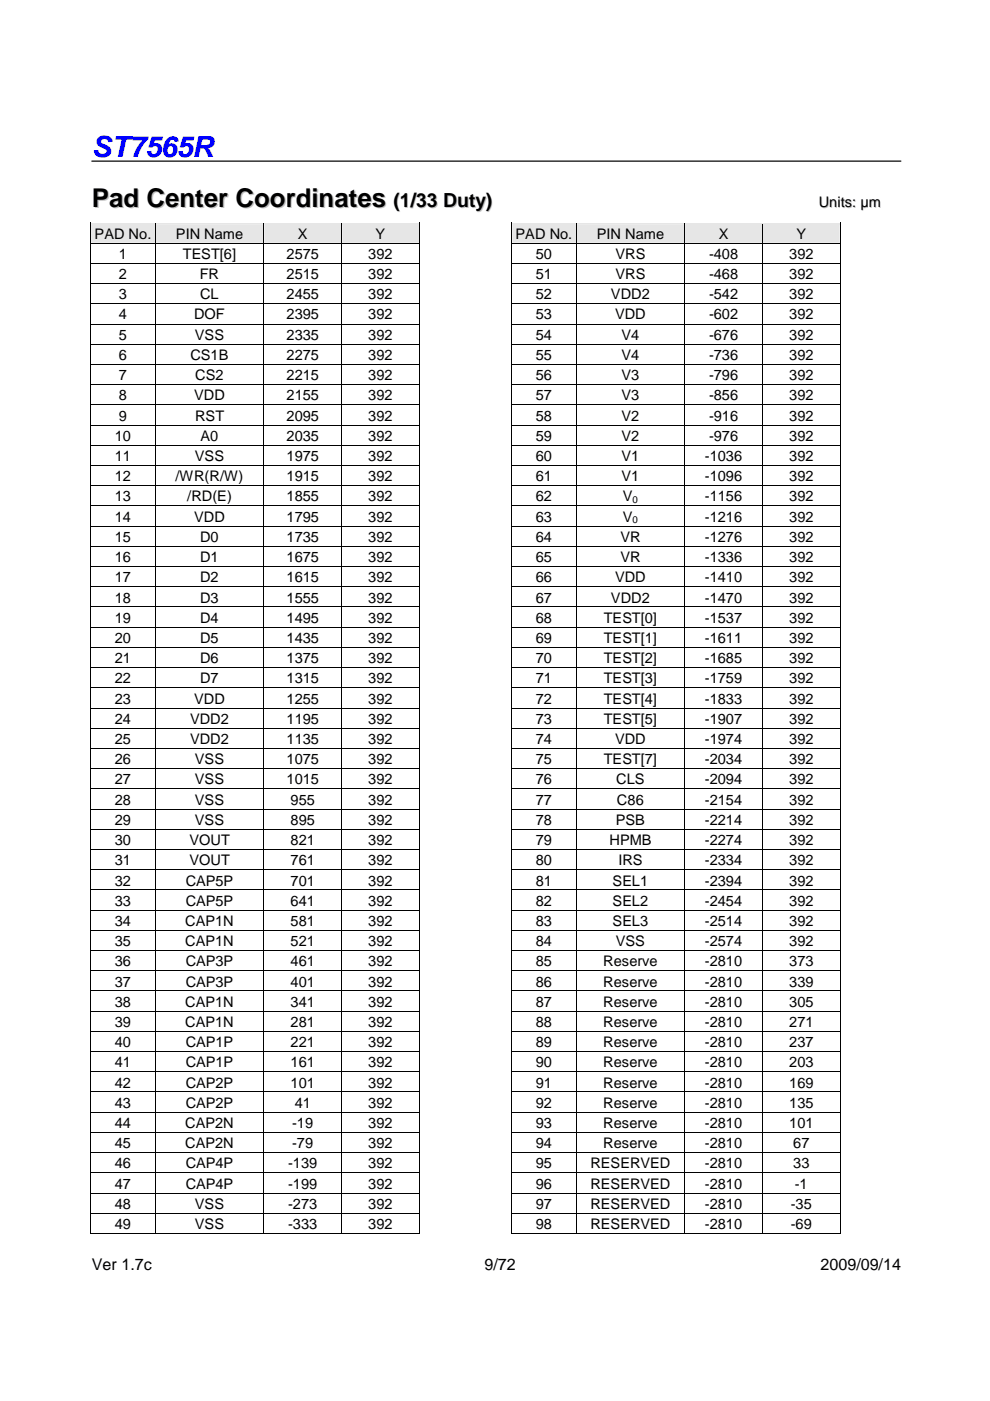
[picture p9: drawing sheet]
<svg xmlns="http://www.w3.org/2000/svg" width="210mm" height="297mm" viewBox="0 0 210 297" stroke-linecap="round" stroke-linejoin="round" font-family="sans-serif">
<defs><g id="words">
<text font-size="6.2" fill="#00f" x="19.5" y="33.2">ST7565R</text>
<text font-size="5.5" fill="#c0c0c0" x="19.7" y="44.2">Pad Center Coordinates</text>
<text font-size="4.1" fill="#c0c0c0" x="83.6" y="44.1">(1/33 Duty)</text>
<g font-size="3.4">
<text x="19.5" y="269.2">Ver 1.7c</text>
<text x="102.7" y="269.2">9/72</text>
<text x="173.9" y="269.2">2009/09/14</text>
</g>
<text font-size="3.1" fill="#c0c0c0" x="173.7" y="44">Units: µm</text>
<g font-size="3.1">
<text x="20.1" y="50.6">PAD No.</text>
<text x="37.3" y="50.6">PIN Name</text>
<text x="63.2" y="50.6">X</text>
<text x="79.6" y="50.6">Y</text>
<text x="109.3" y="50.6">PAD No.</text>
<text x="126.5" y="50.6">PIN Name</text>
<text x="152.4" y="50.6">X</text>
<text x="168.9" y="50.6">Y</text>
<text x="25.2" y="54.9">1</text>
<text x="25.2" y="59.2">2</text>
<text x="38.8" y="54.9">TEST[6]</text>
<text x="42.4" y="59.2">FR</text>
<text x="60.7" y="54.9">2575</text>
<text x="60.7" y="59.2">2515</text>
<text x="78.1" y="54.9">392</text>
<text x="78.1" y="59.2">392</text>
<text x="113.6" y="54.9">50</text>
<text x="113.6" y="59.2">51</text>
<text x="130.5" y="54.9">VRS</text>
<text x="130.5" y="59.2">VRS</text>
<text x="150.3" y="54.9">-408</text>
<text x="150.3" y="59.2">-468</text>
<text x="167.3" y="54.9">392</text>
<text x="167.3" y="59.2">392</text>
<text x="25.2" y="63.5">3</text>
<text x="42.5" y="63.5">CL</text>
<text x="60.7" y="63.5">2455</text>
<text x="78.1" y="63.5">392</text>
<text x="113.6" y="63.5">52</text>
<text x="129.5" y="63.5">VDD2</text>
<text x="150.3" y="63.5">-542</text>
<text x="167.3" y="63.5">392</text>
<text x="25.2" y="67.7">4</text>
<text x="41.1" y="67.7">DOF</text>
<text x="60.7" y="67.7">2395</text>
<text x="78.1" y="67.7">392</text>
<text x="113.6" y="67.7">53</text>
<text x="130.4" y="67.7">VDD</text>
<text x="150.3" y="67.7">-602</text>
<text x="167.3" y="67.7">392</text>
<text x="25.2" y="72.1">5</text>
<text x="25.2" y="76.3">6</text>
<text x="40.4" y="76.3">CS1B</text>
<text x="41.3" y="72.1">VSS</text>
<text x="60.7" y="72.1">2335</text>
<text x="60.7" y="76.3">2275</text>
<text x="78.1" y="72.1">392</text>
<text x="78.1" y="76.3">392</text>
<text x="113.6" y="72.1">54</text>
<text x="113.6" y="76.3">55</text>
<text x="131.8" y="72.1">V4</text>
<text x="131.8" y="76.3">V4</text>
<text x="150.3" y="72.1">-676</text>
<text x="150.3" y="76.3">-736</text>
<text x="167.3" y="72.1">392</text>
<text x="167.3" y="76.3">392</text>
<text x="25.2" y="80.6">7</text>
<text x="41.4" y="80.6">CS2</text>
<text x="60.7" y="80.6">2215</text>
<text x="78.1" y="80.6">392</text>
<text x="113.6" y="80.6">56</text>
<text x="131.8" y="80.6">V3</text>
<text x="150.3" y="80.6">-796</text>
<text x="167.3" y="80.6">392</text>
<text x="25.2" y="84.9">8</text>
<text x="25.2" y="89.2">9</text>
<text x="41.1" y="84.9">VDD</text>
<text x="41.4" y="89.2">RST</text>
<text x="60.7" y="84.9">2155</text>
<text x="60.7" y="89.2">2095</text>
<text x="78.1" y="84.9">392</text>
<text x="78.1" y="89.2">392</text>
<text x="113.6" y="84.9">57</text>
<text x="113.6" y="89.2">58</text>
<text x="131.8" y="84.9">V3</text>
<text x="131.8" y="89.2">V2</text>
<text x="150.3" y="84.9">-856</text>
<text x="150.3" y="89.2">-916</text>
<text x="167.3" y="84.9">392</text>
<text x="167.3" y="89.2">392</text>
<text x="24.3" y="93.5">10</text>
<text x="42.5" y="93.5">A0</text>
<text x="60.7" y="93.5">2035</text>
<text x="78.1" y="93.5">392</text>
<text x="113.6" y="93.5">59</text>
<text x="131.8" y="93.5">V2</text>
<text x="150.3" y="93.5">-976</text>
<text x="167.3" y="93.5">392</text>
<text x="24.3" y="97.7">11</text>
<text x="41.3" y="97.7">VSS</text>
<text x="60.7" y="97.7">1975</text>
<text x="78.1" y="97.7">392</text>
<text x="113.6" y="97.7">60</text>
<text x="131.8" y="97.7">V1</text>
<text x="149.4" y="97.7">-1036</text>
<text x="167.3" y="97.7">392</text>
<text x="24.3" y="102">12</text>
<text x="24.3" y="106.3">13</text>
<text x="37.2" y="102">/WR(R/W)</text>
<text x="39.7" y="106.3">/RD(E)</text>
<text x="60.7" y="102">1915</text>
<text x="60.7" y="106.3">1855</text>
<text x="78.1" y="102">392</text>
<text x="78.1" y="106.3">392</text>
<text x="113.6" y="102">61</text>
<text x="113.6" y="106.3">62</text>
<text x="131.8" y="102">V1</text>
<text x="132.1" y="106.3">V</text>
<text x="149.4" y="102">-1096</text>
<text x="149.4" y="106.3">-1156</text>
<text x="167.3" y="102">392</text>
<text x="167.3" y="106.3">392</text>
<text x="24.3" y="110.6">14</text>
<text x="41.1" y="110.6">VDD</text>
<text x="60.7" y="110.6">1795</text>
<text x="78.1" y="110.6">392</text>
<text x="113.6" y="110.6">63</text>
<text x="132.1" y="110.6">V</text>
<text x="149.4" y="110.6">-1216</text>
<text x="167.3" y="110.6">392</text>
<text x="24.3" y="114.9">15</text>
<text x="24.3" y="119.2">16</text>
<text x="42.5" y="114.9">D0</text>
<text x="42.5" y="119.2">D1</text>
<text x="60.7" y="114.9">1735</text>
<text x="60.7" y="119.2">1675</text>
<text x="78.1" y="114.9">392</text>
<text x="78.1" y="119.2">392</text>
<text x="113.6" y="114.9">64</text>
<text x="113.6" y="119.2">65</text>
<text x="131.5" y="114.9">VR</text>
<text x="131.5" y="119.2">VR</text>
<text x="149.4" y="114.9">-1276</text>
<text x="149.4" y="119.2">-1336</text>
<text x="167.3" y="114.9">392</text>
<text x="167.3" y="119.2">392</text>
<text x="24.3" y="123.4">17</text>
<text x="42.5" y="123.4">D2</text>
<text x="60.7" y="123.4">1615</text>
<text x="78.1" y="123.4">392</text>
<text x="113.6" y="123.4">66</text>
<text x="130.4" y="123.4">VDD</text>
<text x="149.4" y="123.4">-1410</text>
<text x="167.3" y="123.4">392</text>
<text x="24.3" y="127.8">18</text>
<text x="42.5" y="127.8">D3</text>
<text x="60.7" y="127.8">1555</text>
<text x="78.1" y="127.8">392</text>
<text x="113.6" y="127.8">67</text>
<text x="129.5" y="127.8">VDD2</text>
<text x="149.4" y="127.8">-1470</text>
<text x="167.3" y="127.8">392</text>
<text x="24.3" y="132">19</text>
<text x="24.3" y="136.3">20</text>
<text x="42.5" y="132">D4</text>
<text x="42.5" y="136.3">D5</text>
<text x="60.7" y="132">1495</text>
<text x="60.7" y="136.3">1435</text>
<text x="78.1" y="132">392</text>
<text x="78.1" y="136.3">392</text>
<text x="113.6" y="132">68</text>
<text x="113.6" y="136.3">69</text>
<text x="128" y="132">TEST[0]</text>
<text x="128" y="136.3">TEST[1]</text>
<text x="149.4" y="132">-1537</text>
<text x="149.4" y="136.3">-1611</text>
<text x="167.3" y="132">392</text>
<text x="167.3" y="136.3">392</text>
<text x="24.3" y="140.6">21</text>
<text x="42.5" y="140.6">D6</text>
<text x="60.7" y="140.6">1375</text>
<text x="78.1" y="140.6">392</text>
<text x="113.6" y="140.6">70</text>
<text x="128" y="140.6">TEST[2]</text>
<text x="149.4" y="140.6">-1685</text>
<text x="167.3" y="140.6">392</text>
<text x="24.3" y="144.9">22</text>
<text x="24.3" y="149.2">23</text>
<text x="41.1" y="149.2">VDD</text>
<text x="42.5" y="144.9">D7</text>
<text x="60.7" y="144.9">1315</text>
<text x="60.7" y="149.2">1255</text>
<text x="78.1" y="144.9">392</text>
<text x="78.1" y="149.2">392</text>
<text x="113.6" y="144.9">71</text>
<text x="113.6" y="149.2">72</text>
<text x="128" y="144.9">TEST[3]</text>
<text x="128" y="149.2">TEST[4]</text>
<text x="149.4" y="144.9">-1759</text>
<text x="149.4" y="149.2">-1833</text>
<text x="167.3" y="144.9">392</text>
<text x="167.3" y="149.2">392</text>
<text x="24.3" y="153.5">24</text>
<text x="40.3" y="153.5">VDD2</text>
<text x="60.7" y="153.5">1195</text>
<text x="78.1" y="153.5">392</text>
<text x="113.6" y="153.5">73</text>
<text x="128" y="153.5">TEST[5]</text>
<text x="149.4" y="153.5">-1907</text>
<text x="167.3" y="153.5">392</text>
<text x="24.3" y="157.7">25</text>
<text x="40.3" y="157.7">VDD2</text>
<text x="60.7" y="157.7">1135</text>
<text x="78.1" y="157.7">392</text>
<text x="113.6" y="157.7">74</text>
<text x="130.4" y="157.7">VDD</text>
<text x="149.4" y="157.7">-1974</text>
<text x="167.3" y="157.7">392</text>
<text x="24.3" y="162">26</text>
<text x="24.3" y="166.3">27</text>
<text x="41.3" y="162">VSS</text>
<text x="41.3" y="166.3">VSS</text>
<text x="60.7" y="162">1075</text>
<text x="60.7" y="166.3">1015</text>
<text x="78.1" y="162">392</text>
<text x="78.1" y="166.3">392</text>
<text x="113.6" y="162">75</text>
<text x="113.6" y="166.3">76</text>
<text x="128" y="162">TEST[7]</text>
<text x="130.6" y="166.3">CLS</text>
<text x="149.4" y="162">-2034</text>
<text x="149.4" y="166.3">-2094</text>
<text x="167.3" y="162">392</text>
<text x="167.3" y="166.3">392</text>
<text x="24.3" y="170.6">28</text>
<text x="41.3" y="170.6">VSS</text>
<text x="61.6" y="170.6">955</text>
<text x="78.1" y="170.6">392</text>
<text x="113.6" y="170.6">77</text>
<text x="130.8" y="170.6">C86</text>
<text x="149.4" y="170.6">-2154</text>
<text x="167.3" y="170.6">392</text>
<text x="24.3" y="174.9">29</text>
<text x="24.3" y="179.2">30</text>
<text x="40.2" y="179.2">VOUT</text>
<text x="41.3" y="174.9">VSS</text>
<text x="61.6" y="174.9">895</text>
<text x="61.6" y="179.2">821</text>
<text x="78.1" y="174.9">392</text>
<text x="78.1" y="179.2">392</text>
<text x="113.6" y="174.9">78</text>
<text x="113.6" y="179.2">79</text>
<text x="129.2" y="179.2">HPMB</text>
<text x="130.6" y="174.9">PSB</text>
<text x="149.4" y="174.9">-2214</text>
<text x="149.4" y="179.2">-2274</text>
<text x="167.3" y="174.9">392</text>
<text x="167.3" y="179.2">392</text>
<text x="24.3" y="183.4">31</text>
<text x="40.2" y="183.4">VOUT</text>
<text x="61.6" y="183.4">761</text>
<text x="78.1" y="183.4">392</text>
<text x="113.6" y="183.4">80</text>
<text x="131.1" y="183.4">IRS</text>
<text x="149.4" y="183.4">-2334</text>
<text x="167.3" y="183.4">392</text>
<text x="24.3" y="187.7">32</text>
<text x="39.4" y="187.7">CAP5P</text>
<text x="61.6" y="187.7">701</text>
<text x="78.1" y="187.7">392</text>
<text x="113.6" y="187.7">81</text>
<text x="129.9" y="187.7">SEL1</text>
<text x="149.4" y="187.7">-2394</text>
<text x="167.3" y="187.7">392</text>
<text x="24.3" y="192">33</text>
<text x="24.3" y="196.3">34</text>
<text x="39.3" y="196.3">CAP1N</text>
<text x="39.4" y="192">CAP5P</text>
<text x="61.6" y="192">641</text>
<text x="61.6" y="196.3">581</text>
<text x="78.1" y="192">392</text>
<text x="78.1" y="196.3">392</text>
<text x="113.6" y="192">82</text>
<text x="113.6" y="196.3">83</text>
<text x="129.9" y="192">SEL2</text>
<text x="129.9" y="196.3">SEL3</text>
<text x="149.4" y="192">-2454</text>
<text x="149.4" y="196.3">-2514</text>
<text x="167.3" y="192">392</text>
<text x="167.3" y="196.3">392</text>
<text x="24.3" y="200.6">35</text>
<text x="39.3" y="200.6">CAP1N</text>
<text x="61.6" y="200.6">521</text>
<text x="78.1" y="200.6">392</text>
<text x="113.6" y="200.6">84</text>
<text x="130.6" y="200.6">VSS</text>
<text x="149.4" y="200.6">-2574</text>
<text x="167.3" y="200.6">392</text>
<text x="24.3" y="204.9">36</text>
<text x="24.3" y="209.2">37</text>
<text x="39.4" y="204.9">CAP3P</text>
<text x="39.4" y="209.2">CAP3P</text>
<text x="61.6" y="204.9">461</text>
<text x="61.6" y="209.2">401</text>
<text x="78.1" y="204.9">392</text>
<text x="78.1" y="209.2">392</text>
<text x="113.6" y="204.9">85</text>
<text x="113.6" y="209.2">86</text>
<text x="127.9" y="204.9">Reserve</text>
<text x="127.9" y="209.2">Reserve</text>
<text x="149.4" y="204.9">-2810</text>
<text x="149.4" y="209.2">-2810</text>
<text x="167.3" y="204.9">373</text>
<text x="167.3" y="209.2">339</text>
<text x="24.3" y="213.4">38</text>
<text x="39.3" y="213.4">CAP1N</text>
<text x="61.6" y="213.4">341</text>
<text x="78.1" y="213.4">392</text>
<text x="113.6" y="213.4">87</text>
<text x="127.9" y="213.4">Reserve</text>
<text x="149.4" y="213.4">-2810</text>
<text x="167.3" y="213.4">305</text>
<text x="24.3" y="217.7">39</text>
<text x="39.3" y="217.7">CAP1N</text>
<text x="61.6" y="217.7">281</text>
<text x="78.1" y="217.7">392</text>
<text x="113.6" y="217.7">88</text>
<text x="127.9" y="217.7">Reserve</text>
<text x="149.4" y="217.7">-2810</text>
<text x="167.3" y="217.7">271</text>
<text x="24.3" y="222">40</text>
<text x="24.3" y="226.3">41</text>
<text x="39.4" y="222">CAP1P</text>
<text x="39.4" y="226.3">CAP1P</text>
<text x="61.6" y="222">221</text>
<text x="61.6" y="226.3">161</text>
<text x="78.1" y="222">392</text>
<text x="78.1" y="226.3">392</text>
<text x="113.6" y="222">89</text>
<text x="113.6" y="226.3">90</text>
<text x="127.9" y="222">Reserve</text>
<text x="127.9" y="226.3">Reserve</text>
<text x="149.4" y="222">-2810</text>
<text x="149.4" y="226.3">-2810</text>
<text x="167.3" y="222">237</text>
<text x="167.3" y="226.3">203</text>
<text x="24.3" y="230.6">42</text>
<text x="39.4" y="230.6">CAP2P</text>
<text x="61.6" y="230.6">101</text>
<text x="78.1" y="230.6">392</text>
<text x="113.6" y="230.6">91</text>
<text x="127.9" y="230.6">Reserve</text>
<text x="149.4" y="230.6">-2810</text>
<text x="167.3" y="230.6">169</text>
<text x="24.3" y="234.9">43</text>
<text x="24.3" y="239.1">44</text>
<text x="39.3" y="239.1">CAP2N</text>
<text x="39.4" y="234.9">CAP2P</text>
<text x="61.9" y="239.1">-19</text>
<text x="62.5" y="234.9">41</text>
<text x="78.1" y="234.9">392</text>
<text x="78.1" y="239.1">392</text>
<text x="113.6" y="234.9">92</text>
<text x="113.6" y="239.1">93</text>
<text x="127.9" y="234.9">Reserve</text>
<text x="127.9" y="239.1">Reserve</text>
<text x="149.4" y="234.9">-2810</text>
<text x="149.4" y="239.1">-2810</text>
<text x="167.3" y="234.9">135</text>
<text x="167.3" y="239.1">101</text>
<text x="24.3" y="243.5">45</text>
<text x="39.3" y="243.5">CAP2N</text>
<text x="61.9" y="243.5">-79</text>
<text x="78.1" y="243.5">392</text>
<text x="113.6" y="243.5">94</text>
<text x="127.9" y="243.5">Reserve</text>
<text x="149.4" y="243.5">-2810</text>
<text x="168.2" y="243.5">67</text>
<text x="24.3" y="247.7">46</text>
<text x="39.4" y="247.7">CAP4P</text>
<text x="61.1" y="247.7">-139</text>
<text x="78.1" y="247.7">392</text>
<text x="113.6" y="247.7">95</text>
<text x="125.2" y="247.7">RESERVED</text>
<text x="149.4" y="247.7">-2810</text>
<text x="168.2" y="247.7">33</text>
<text x="24.3" y="252">47</text>
<text x="24.3" y="256.3">48</text>
<text x="39.4" y="252">CAP4P</text>
<text x="41.3" y="256.3">VSS</text>
<text x="61.1" y="252">-199</text>
<text x="61.1" y="256.3">-273</text>
<text x="78.1" y="252">392</text>
<text x="78.1" y="256.3">392</text>
<text x="113.6" y="252">96</text>
<text x="113.6" y="256.3">97</text>
<text x="125.2" y="252">RESERVED</text>
<text x="125.2" y="256.3">RESERVED</text>
<text x="149.4" y="252">-2810</text>
<text x="149.4" y="256.3">-2810</text>
<text x="167.7" y="256.3">-35</text>
<text x="168.5" y="252">-1</text>
<text x="24.3" y="260.6">49</text>
<text x="41.3" y="260.6">VSS</text>
<text x="61.1" y="260.6">-333</text>
<text x="78.1" y="260.6">392</text>
<text x="113.6" y="260.6">98</text>
<text x="125.2" y="260.6">RESERVED</text>
<text x="149.4" y="260.6">-2810</text>
<text x="167.7" y="260.6">-69</text>
</g>
<g font-size="2.1">
<text x="134.1" y="106.6">0</text>
<text x="134.1" y="110.9">0</text>
</g>
</g></defs>
<path d="M19.5 34.2h171.5" fill="none" stroke="#010101" stroke-width=".26"/>
<g fill="#e6e6e6">
<path d="M19.3 47.4h13.6v4.1h-13.6z"/>
<path d="M19.5 47.8h13.2v3.5h-13.2z"/>
<path d="M33 47.5h22.9v4h-22.9z"/>
<path d="M33 47.8h22.9v3.5h-22.9z"/>
<path d="M56 47.4h16.3v4.1h-16.3z"/>
<path d="M56.2 47.8h16v3.5h-16z"/>
<path d="M72.5 47.4h16.4v4.1h-16.4z"/>
<path d="M72.6 47.8h16.1v3.5h-16.1z"/>
</g>
<g fill="#000">
<path d="M19.2 47.2h.1v.3h-.1zM19.2 47.2l.1 .2zM19.2 51.5h.1v.4h-.1zM19.2 55.8h.1v.3h-.1zM32.9 47.4h.1v.1h-.1zM32.9 47.2h.1v.2h-.1zM32.9 51.5h.1v.4h-.1zM32.9 55.8h.1v.3h-.1zM55.9 47.4h.1v.1h-.1zM55.9 47.2h.1v.2h-.1zM55.9 51.5h.1v.4h-.1zM55.9 55.8h.1v.3h-.1z"/>
<path d="M72.3 47.4h.2v.1h-.2zM72.3 47.2h.2v.2h-.2zM72.3 51.5h.2v.4h-.2zM72.3 55.8h.2v.3h-.2zM88.9 47.2h.1v.3h-.1zM88.9 47.2l.1 .2zM88.9 51.5h.1v.4h-.1zM88.9 55.8h.1v.3h-.1zM19.2 60h.1v.4h-.1zM19.2 64.3h.1v.4h-.1zM19.2 68.6h.1v.4h-.1zM19.2 72.9h.1v.4h-.1z"/>
<path d="M19.2 77.2h.1v.4h-.1zM32.9 60h.1v.4h-.1zM32.9 64.3h.1v.4h-.1zM32.9 68.6h.1v.4h-.1zM32.9 72.9h.1v.4h-.1zM32.9 77.2h.1v.4h-.1zM55.9 60h.1v.4h-.1zM55.9 64.3h.1v.4h-.1zM55.9 68.6h.1v.4h-.1zM55.9 72.9h.1v.4h-.1zM55.9 77.2h.1v.4h-.1zM72.3 60h.2v.4h-.2z"/>
<path d="M72.3 64.3h.2v.4h-.2zM72.3 68.6h.2v.4h-.2zM72.3 72.9h.2v.4h-.2zM72.3 77.2h.2v.4h-.2zM88.9 60h.1v.4h-.1zM88.9 64.3h.1v.4h-.1zM88.9 68.6h.1v.4h-.1zM88.9 72.9h.1v.4h-.1zM88.9 77.2h.1v.4h-.1zM19.2 81.4h.1v.4h-.1zM19.2 85.8h.1v.3h-.1zM19.2 90h.1v.4h-.1z"/>
<path d="M19.2 94.3h.1v.4h-.1zM19.2 98.6h.1v.4h-.1zM32.9 81.4h.1v.4h-.1zM32.9 85.8h.1v.3h-.1zM32.9 90h.1v.4h-.1zM32.9 94.3h.1v.4h-.1zM32.9 98.6h.1v.4h-.1zM55.9 81.4h.1v.4h-.1zM55.9 85.8h.1v.3h-.1zM55.9 90h.1v.4h-.1zM55.9 94.3h.1v.4h-.1zM55.9 98.6h.1v.4h-.1z"/>
<path d="M72.3 81.4h.2v.4h-.2zM72.3 85.8h.2v.3h-.2zM72.3 90h.2v.4h-.2zM72.3 94.3h.2v.4h-.2zM72.3 98.6h.2v.4h-.2zM88.9 81.4h.1v.4h-.1zM88.9 85.8h.1v.3h-.1zM88.9 90h.1v.4h-.1zM88.9 94.3h.1v.4h-.1zM88.9 98.6h.1v.4h-.1zM19.2 102.9h.1v.4h-.1zM19.2 107.2h.1v.4h-.1z"/>
<path d="M19.2 111.5h.1v.3h-.1zM19.2 115.7h.1v.4h-.1zM32.9 102.9h.1v.4h-.1zM32.9 107.2h.1v.4h-.1zM32.9 111.5h.1v.3h-.1zM32.9 115.7h.1v.4h-.1zM55.9 102.9h.1v.4h-.1zM55.9 107.2h.1v.4h-.1zM55.9 111.5h.1v.3h-.1zM55.9 115.7h.1v.4h-.1zM72.3 102.9h.2v.4h-.2zM72.3 107.2h.2v.4h-.2z"/>
<path d="M72.3 111.5h.2v.3h-.2zM72.3 115.7h.2v.4h-.2zM88.9 102.9h.1v.4h-.1zM88.9 107.2h.1v.4h-.1zM88.9 111.5h.1v.3h-.1zM88.9 115.7h.1v.4h-.1zM19.2 120h.1v.4h-.1zM19.2 124.3h.1v.4h-.1zM19.2 128.6h.1v.4h-.1zM19.2 132.9h.1v.4h-.1zM19.2 137.2h.1v.3h-.1zM32.9 120h.1v.4h-.1z"/>
<path d="M32.9 124.3h.1v.4h-.1zM32.9 128.6h.1v.4h-.1zM32.9 132.9h.1v.4h-.1zM32.9 137.2h.1v.3h-.1zM55.9 120h.1v.4h-.1zM55.9 124.3h.1v.4h-.1zM55.9 128.6h.1v.4h-.1zM55.9 132.9h.1v.4h-.1zM55.9 137.2h.1v.3h-.1zM72.3 120h.2v.4h-.2zM72.3 124.3h.2v.4h-.2zM72.3 128.6h.2v.4h-.2z"/>
<path d="M72.3 132.9h.2v.4h-.2zM72.3 137.2h.2v.3h-.2zM88.9 120h.1v.4h-.1zM88.9 124.3h.1v.4h-.1zM88.9 128.6h.1v.4h-.1zM88.9 132.9h.1v.4h-.1zM88.9 137.2h.1v.3h-.1zM19.2 141.5h.1v.3h-.1zM19.2 145.8h.1v.3h-.1zM19.2 150h.1v.4h-.1zM19.2 154.3h.1v.4h-.1zM19.2 158.6h.1v.4h-.1z"/>
<path d="M32.9 141.5h.1v.3h-.1zM32.9 145.8h.1v.3h-.1zM32.9 150h.1v.4h-.1zM32.9 154.3h.1v.4h-.1zM32.9 158.6h.1v.4h-.1zM55.9 141.5h.1v.3h-.1zM55.9 145.8h.1v.3h-.1zM55.9 150h.1v.4h-.1zM55.9 154.3h.1v.4h-.1zM55.9 158.6h.1v.4h-.1zM72.3 141.5h.2v.3h-.2zM72.3 145.8h.2v.3h-.2z"/>
<path d="M72.3 150h.2v.4h-.2zM72.3 154.3h.2v.4h-.2zM72.3 158.6h.2v.4h-.2zM88.9 141.5h.1v.3h-.1zM88.9 145.8h.1v.3h-.1zM88.9 150h.1v.4h-.1zM88.9 154.3h.1v.4h-.1zM88.9 158.6h.1v.4h-.1zM19.2 162.9h.1v.4h-.1zM19.2 167.2h.1v.4h-.1zM19.2 171.4h.1v.4h-.1zM19.2 175.7h.1v.4h-.1z"/>
<path d="M32.9 162.9h.1v.4h-.1zM32.9 167.2h.1v.4h-.1zM32.9 171.4h.1v.4h-.1zM32.9 175.7h.1v.4h-.1zM55.9 162.9h.1v.4h-.1zM55.9 167.2h.1v.4h-.1zM55.9 171.4h.1v.4h-.1zM55.9 175.7h.1v.4h-.1zM72.3 162.9h.2v.4h-.2zM72.3 167.2h.2v.4h-.2zM72.3 171.4h.2v.4h-.2zM72.3 175.7h.2v.4h-.2z"/>
<path d="M88.9 162.9h.1v.4h-.1zM88.9 167.2h.1v.4h-.1zM88.9 171.4h.1v.4h-.1zM88.9 175.7h.1v.4h-.1zM19.2 180h.1v.4h-.1zM19.2 184.3h.1v.4h-.1zM19.2 188.6h.1v.4h-.1zM19.2 192.9h.1v.4h-.1zM19.2 197.2h.1v.3h-.1zM32.9 180h.1v.4h-.1zM32.9 184.3h.1v.4h-.1zM32.9 188.6h.1v.4h-.1z"/>
<path d="M32.9 192.9h.1v.4h-.1zM32.9 197.2h.1v.3h-.1zM55.9 180h.1v.4h-.1zM55.9 184.3h.1v.4h-.1zM55.9 188.6h.1v.4h-.1zM55.9 192.9h.1v.4h-.1zM55.9 197.2h.1v.3h-.1zM72.3 180h.2v.4h-.2zM72.3 184.3h.2v.4h-.2zM72.3 188.6h.2v.4h-.2zM72.3 192.9h.2v.4h-.2zM72.3 197.2h.2v.3h-.2z"/>
<path d="M88.9 180h.1v.4h-.1zM88.9 184.3h.1v.4h-.1zM88.9 188.6h.1v.4h-.1zM88.9 192.9h.1v.4h-.1zM88.9 197.2h.1v.3h-.1zM19.2 201.5h.1v.3h-.1zM19.2 205.7h.1v.4h-.1zM19.2 210h.1v.4h-.1zM19.2 214.3h.1v.4h-.1zM19.2 218.6h.1v.3h-.1zM32.9 201.5h.1v.3h-.1zM32.9 205.7h.1v.4h-.1z"/>
<path d="M32.9 210h.1v.4h-.1zM32.9 214.3h.1v.4h-.1zM32.9 218.6h.1v.3h-.1zM55.9 201.5h.1v.3h-.1zM55.9 205.7h.1v.4h-.1zM55.9 210h.1v.4h-.1zM55.9 214.3h.1v.4h-.1zM55.9 218.6h.1v.3h-.1zM72.3 201.5h.2v.3h-.2zM72.3 205.7h.2v.4h-.2zM72.3 210h.2v.4h-.2zM72.3 214.3h.2v.4h-.2z"/>
<path d="M72.3 218.6h.2v.3h-.2zM88.9 201.5h.1v.3h-.1zM88.9 205.7h.1v.4h-.1zM88.9 210h.1v.4h-.1zM88.9 214.3h.1v.4h-.1zM88.9 218.6h.1v.3h-.1zM19.2 222.9h.1v.4h-.1zM19.2 227.2h.1v.3h-.1zM19.2 231.4h.1v.4h-.1zM19.2 235.8h.1v.3h-.1zM32.9 222.9h.1v.4h-.1zM32.9 227.2h.1v.3h-.1z"/>
<path d="M32.9 231.4h.1v.4h-.1zM32.9 235.8h.1v.3h-.1zM55.9 222.9h.1v.4h-.1zM55.9 227.2h.1v.3h-.1zM55.9 231.4h.1v.4h-.1zM55.9 235.8h.1v.3h-.1zM72.3 222.9h.2v.4h-.2zM72.3 227.2h.2v.3h-.2zM72.3 231.4h.2v.4h-.2zM72.3 235.8h.2v.3h-.2zM88.9 222.9h.1v.4h-.1zM88.9 227.2h.1v.3h-.1z"/>
<path d="M88.9 231.4h.1v.4h-.1zM88.9 235.8h.1v.3h-.1zM19.2 240h.1v.4h-.1zM19.2 244.3h.1v.4h-.1zM19.2 248.6h.1v.4h-.1zM19.2 252.9h.1v.3h-.1zM19.2 257.2h.1v.3h-.1zM32.9 240h.1v.4h-.1zM32.9 244.3h.1v.4h-.1zM32.9 248.6h.1v.4h-.1zM32.9 252.9h.1v.3h-.1zM32.9 257.2h.1v.3h-.1z"/>
<path d="M55.9 240h.1v.4h-.1zM55.9 244.3h.1v.4h-.1zM55.9 248.6h.1v.4h-.1zM55.9 252.9h.1v.3h-.1zM55.9 257.2h.1v.3h-.1zM72.3 240h.2v.4h-.2zM72.3 244.3h.2v.4h-.2zM72.3 248.6h.2v.4h-.2zM72.3 252.9h.2v.3h-.2zM72.3 257.2h.2v.3h-.2zM88.9 240h.1v.4h-.1zM88.9 244.3h.1v.4h-.1z"/>
<path d="M88.9 248.6h.1v.4h-.1zM88.9 252.9h.1v.3h-.1zM88.9 257.2h.1v.3h-.1zM19.2 261.5l.1 .1zM32.9 261.5h.1v.1h-.1zM55.9 261.5h.1v.1h-.1zM72.3 261.5h.2v.1h-.2zM88.9 261.5l.1 .1z"/>
</g>
<g fill="none" stroke="#000" stroke-width=".21">
<path d="M19.3 47.5v4M19.3 51.9v3.9M19.3 56.1v3.9M19.3 47.3h13.6M19.3 51.6h13.6M19.3 55.8h13.6M32.9 47.5v4M32.9 51.9v3.9M32.9 56.1v3.9M33 47.3h22.9M33 51.6h22.9M33 55.8h22.9"/>
<path d="M56 47.5v4M56 51.9v3.9M56 56.1v3.9M56 47.3h16.3M56 51.6h16.3M56 55.8h16.3M72.4 47.5v4M72.4 51.9v3.9M72.4 56.1v3.9M72.5 47.3h16.4M72.5 51.6h16.4M72.5 55.8h16.4"/>
<path d="M88.9 47.5v4M88.9 51.9v3.9M88.9 56.1v3.9M19.3 60.4v3.9M19.3 64.7v3.9M19.3 69v3.9M19.3 73.3v3.9M19.3 77.6v3.8M19.3 60.1h13.6M19.3 64.4h13.6M19.3 68.7h13.6M19.3 73h13.6"/>
<path d="M19.3 77.3h13.6M32.9 60.4v3.9M32.9 64.7v3.9M32.9 69v3.9M32.9 73.3v3.9M32.9 77.6v3.8M33 60.1h22.9M33 64.4h22.9M33 68.7h22.9M33 73h22.9M33 77.3h22.9M56 60.4v3.9"/>
<path d="M56 64.7v3.9M56 69v3.9M56 73.3v3.9M56 77.6v3.8M56 60.1h16.3M56 64.4h16.3M56 68.7h16.3M56 73h16.3M56 77.3h16.3M72.4 60.4v3.9M72.4 64.7v3.9M72.4 69v3.9"/>
<path d="M72.4 73.3v3.9M72.4 77.6v3.8M72.5 60.1h16.4M72.5 64.4h16.4M72.5 68.7h16.4M72.5 73h16.4M72.5 77.3h16.4M88.9 60.4v3.9M88.9 64.7v3.9M88.9 69v3.9M88.9 73.3v3.9M88.9 77.6v3.8"/>
<path d="M19.3 81.8v4M19.3 86.1v3.9M19.3 90.4v3.9M19.3 94.7v3.9M19.3 99v3.9M19.3 81.5h13.6M19.3 85.9h13.6M19.3 90.1h13.6M19.3 94.4h13.6M19.3 98.7h13.6M32.9 81.8v4M32.9 86.1v3.9"/>
<path d="M32.9 90.4v3.9M32.9 94.7v3.9M32.9 99v3.9M33 81.5h22.9M33 85.9h22.9M33 90.1h22.9M33 94.4h22.9M33 98.7h22.9M56 81.8v4M56 86.1v3.9M56 90.4v3.9M56 94.7v3.9"/>
<path d="M56 99v3.9M56 81.5h16.3M56 85.9h16.3M56 90.1h16.3M56 94.4h16.3M56 98.7h16.3M72.4 81.8v4M72.4 86.1v3.9M72.4 90.4v3.9M72.4 94.7v3.9M72.4 99v3.9M72.5 81.5h16.4"/>
<path d="M72.5 85.9h16.4M72.5 90.1h16.4M72.5 94.4h16.4M72.5 98.7h16.4M88.9 81.8v4M88.9 86.1v3.9M88.9 90.4v3.9M88.9 94.7v3.9M88.9 99v3.9M19.3 103.3v3.9M19.3 107.6v3.9M19.3 111.8v3.9"/>
<path d="M19.3 116.1v3.9M19.3 103h13.6M19.3 107.3h13.6M19.3 111.5h13.6M19.3 115.8h13.6M32.9 103.3v3.9M32.9 107.6v3.9M32.9 111.8v3.9M32.9 116.1v3.9M33 103h22.9M33 107.3h22.9M33 111.5h22.9"/>
<path d="M33 115.8h22.9M56 103.3v3.9M56 107.6v3.9M56 111.8v3.9M56 116.1v3.9M56 103h16.3M56 107.3h16.3M56 111.5h16.3M56 115.8h16.3M72.4 103.3v3.9M72.4 107.6v3.9M72.4 111.8v3.9"/>
<path d="M72.4 116.1v3.9M72.5 103h16.4M72.5 107.3h16.4M72.5 111.5h16.4M72.5 115.8h16.4M88.9 103.3v3.9M88.9 107.6v3.9M88.9 111.8v3.9M88.9 116.1v3.9M19.3 120.4v3.9M19.3 124.7v3.9M19.3 129v3.9"/>
<path d="M19.3 133.3v3.9M19.3 137.5v4M19.3 120.1h13.6M19.3 124.4h13.6M19.3 128.7h13.6M19.3 133h13.6M19.3 137.2h13.6M32.9 120.4v3.9M32.9 124.7v3.9M32.9 129v3.9M32.9 133.3v3.9M32.9 137.5v4"/>
<path d="M33 120.1h22.9M33 124.4h22.9M33 128.7h22.9M33 133h22.9M33 137.2h22.9M56 120.4v3.9M56 124.7v3.9M56 129v3.9M56 133.3v3.9M56 137.5v4M56 120.1h16.3M56 124.4h16.3"/>
<path d="M56 128.7h16.3M56 133h16.3M56 137.2h16.3M72.4 120.4v3.9M72.4 124.7v3.9M72.4 129v3.9M72.4 133.3v3.9M72.4 137.5v4M72.5 120.1h16.4M72.5 124.4h16.4M72.5 128.7h16.4M72.5 133h16.4"/>
<path d="M72.5 137.2h16.4M88.9 120.4v3.9M88.9 124.7v3.9M88.9 129v3.9M88.9 133.3v3.9M88.9 137.5v4M19.3 141.8v4M19.3 146.1v3.9M19.3 150.4v3.9M19.3 154.7v3.9M19.3 159v3.9M19.3 141.6h13.6"/>
<path d="M19.3 145.8h13.6M19.3 150.1h13.6M19.3 154.4h13.6M19.3 158.7h13.6M32.9 141.8v4M32.9 146.1v3.9M32.9 150.4v3.9M32.9 154.7v3.9M32.9 159v3.9M33 141.6h22.9M33 145.8h22.9M33 150.1h22.9"/>
<path d="M33 154.4h22.9M33 158.7h22.9M56 141.8v4M56 146.1v3.9M56 150.4v3.9M56 154.7v3.9M56 159v3.9M56 141.6h16.3M56 145.8h16.3M56 150.1h16.3M56 154.4h16.3M56 158.7h16.3"/>
<path d="M72.4 141.8v4M72.4 146.1v3.9M72.4 150.4v3.9M72.4 154.7v3.9M72.4 159v3.9M72.5 141.6h16.4M72.5 145.8h16.4M72.5 150.1h16.4M72.5 154.4h16.4M72.5 158.7h16.4M88.9 141.8v4M88.9 146.1v3.9"/>
<path d="M88.9 150.4v3.9M88.9 154.7v3.9M88.9 159v3.9M19.3 163.3v3.9M19.3 167.6v3.8M19.3 171.8v3.9M19.3 176.1v3.9M19.3 163h13.6M19.3 167.3h13.6M19.3 171.5h13.6M19.3 175.8h13.6M32.9 163.3v3.9"/>
<path d="M32.9 167.6v3.8M32.9 171.8v3.9M32.9 176.1v3.9M33 163h22.9M33 167.3h22.9M33 171.5h22.9M33 175.8h22.9M56 163.3v3.9M56 167.6v3.8M56 171.8v3.9M56 176.1v3.9M56 163h16.3"/>
<path d="M56 167.3h16.3M56 171.5h16.3M56 175.8h16.3M72.4 163.3v3.9M72.4 167.6v3.8M72.4 171.8v3.9M72.4 176.1v3.9M72.5 163h16.4M72.5 167.3h16.4M72.5 171.5h16.4M72.5 175.8h16.4M88.9 163.3v3.9"/>
<path d="M88.9 167.6v3.8M88.9 171.8v3.9M88.9 176.1v3.9M19.3 180.4v3.9M19.3 184.7v3.9M19.3 189v3.9M19.3 193.3v3.9M19.3 197.5v4M19.3 180.1h13.6M19.3 184.4h13.6M19.3 188.7h13.6M19.3 193h13.6"/>
<path d="M19.3 197.3h13.6M32.9 180.4v3.9M32.9 184.7v3.9M32.9 189v3.9M32.9 193.3v3.9M32.9 197.5v4M33 180.1h22.9M33 184.4h22.9M33 188.7h22.9M33 193h22.9M33 197.3h22.9M56 180.4v3.9"/>
<path d="M56 184.7v3.9M56 189v3.9M56 193.3v3.9M56 197.5v4M56 180.1h16.3M56 184.4h16.3M56 188.7h16.3M56 193h16.3M56 197.3h16.3M72.4 180.4v3.9M72.4 184.7v3.9M72.4 189v3.9"/>
<path d="M72.4 193.3v3.9M72.4 197.5v4M72.5 180.1h16.4M72.5 184.4h16.4M72.5 188.7h16.4M72.5 193h16.4M72.5 197.3h16.4M88.9 180.4v3.9M88.9 184.7v3.9M88.9 189v3.9M88.9 193.3v3.9M88.9 197.5v4"/>
<path d="M19.3 201.8v3.9M19.3 206.1v3.9M19.3 210.4v3.9M19.3 214.7v3.9M19.3 218.9v4M19.3 201.5h13.6M19.3 205.8h13.6M19.3 210.1h13.6M19.3 214.4h13.6M19.3 218.7h13.6M32.9 201.8v3.9M32.9 206.1v3.9"/>
<path d="M32.9 210.4v3.9M32.9 214.7v3.9M32.9 218.9v4M33 201.5h22.9M33 205.8h22.9M33 210.1h22.9M33 214.4h22.9M33 218.7h22.9M56 201.8v3.9M56 206.1v3.9M56 210.4v3.9M56 214.7v3.9"/>
<path d="M56 218.9v4M56 201.5h16.3M56 205.8h16.3M56 210.1h16.3M56 214.4h16.3M56 218.7h16.3M72.4 201.8v3.9M72.4 206.1v3.9M72.4 210.4v3.9M72.4 214.7v3.9M72.4 218.9v4M72.5 201.5h16.4"/>
<path d="M72.5 205.8h16.4M72.5 210.1h16.4M72.5 214.4h16.4M72.5 218.7h16.4M88.9 201.8v3.9M88.9 206.1v3.9M88.9 210.4v3.9M88.9 214.7v3.9M88.9 218.9v4M19.3 223.3v3.9M19.3 227.5v3.9M19.3 231.8v4"/>
<path d="M19.3 236.1v3.9M19.3 223h13.6M19.3 227.2h13.6M19.3 231.5h13.6M19.3 235.8h13.6M32.9 223.3v3.9M32.9 227.5v3.9M32.9 231.8v4M32.9 236.1v3.9M33 223h22.9M33 227.2h22.9M33 231.5h22.9"/>
<path d="M33 235.8h22.9M56 223.3v3.9M56 227.5v3.9M56 231.8v4M56 236.1v3.9M56 223h16.3M56 227.2h16.3M56 231.5h16.3M56 235.8h16.3M72.4 223.3v3.9M72.4 227.5v3.9M72.4 231.8v4"/>
<path d="M72.4 236.1v3.9M72.5 223h16.4M72.5 227.2h16.4M72.5 231.5h16.4M72.5 235.8h16.4M88.9 223.3v3.9M88.9 227.5v3.9M88.9 231.8v4M88.9 236.1v3.9M19.3 240.4v3.9M19.3 244.7v3.9M19.3 249v3.9"/>
<path d="M19.3 253.2v4M19.3 257.5v4M19.3 240.1h13.6M19.3 244.4h13.6M19.3 248.7h13.6M19.3 253h13.6M19.3 257.3h13.6M32.9 240.4v3.9M32.9 244.7v3.9M32.9 249v3.9M32.9 253.2v4M32.9 257.5v4"/>
<path d="M33 240.1h22.9M33 244.4h22.9M33 248.7h22.9M33 253h22.9M33 257.3h22.9M56 240.4v3.9M56 244.7v3.9M56 249v3.9M56 253.2v4M56 257.5v4M56 240.1h16.3M56 244.4h16.3"/>
<path d="M56 248.7h16.3M56 253h16.3M56 257.3h16.3M72.4 240.4v3.9M72.4 244.7v3.9M72.4 249v3.9M72.4 253.2v4M72.4 257.5v4M72.5 240.1h16.4M72.5 244.4h16.4M72.5 248.7h16.4M72.5 253h16.4"/>
<path d="M72.5 257.3h16.4M88.9 240.4v3.9M88.9 244.7v3.9M88.9 249v3.9M88.9 253.2v4M88.9 257.5v4M19.3 261.5h13.6M33 261.5h22.9M56 261.5h16.3M72.5 261.5h16.4"/>
</g>
<path d="M19.3 47.5h13.6M33 47.5h22.9M56 47.5h16.3M72.5 47.5h16.4" fill="none" stroke="#e6e6e6" stroke-width=".21"/>
<g fill="#e6e6e6">
<path d="M108.6 47.4h13.5v4.1h-13.5z"/>
<path d="M108.8 47.8h13.2v3.5h-13.2z"/>
<path d="M122.3 47.5h22.8v4h-22.8z"/>
<path d="M122.3 47.8h22.8v3.5h-22.8z"/>
<path d="M145.3 47.4h16.3v4.1h-16.3z"/>
<path d="M145.4 47.8h16.1v3.5h-16.1z"/>
<path d="M161.8 47.4h16.3v4.1h-16.3z"/>
<path d="M161.9 47.8h16.1v3.5h-16.1z"/>
</g>
<g fill="#000">
<path d="M108.5 47.2h.1v.3h-.1zM108.5 47.2h.1v.2h-.1zM108.5 51.5h.1v.4h-.1zM108.5 55.8h.1v.3h-.1zM122.1 47.4h.2v.1h-.2zM122.1 47.2h.2v.2h-.2zM122.1 51.5h.2v.4h-.2zM122.1 55.8h.2v.3h-.2zM145.1 47.4h.2v.1h-.2zM145.1 47.2h.2v.2h-.2zM145.1 51.5h.2v.4h-.2zM145.1 55.8h.2v.3h-.2z"/>
<path d="M161.6 47.4h.2v.1h-.2zM161.6 47.2h.2v.2h-.2zM161.6 51.5h.2v.4h-.2zM161.6 55.8h.2v.3h-.2zM178.1 47.2h.2v.3h-.2zM178.1 47.2h.2v.2h-.2zM178.1 51.5h.2v.4h-.2zM178.1 55.8h.2v.3h-.2zM108.5 60h.1v.4h-.1zM108.5 64.3h.1v.4h-.1zM108.5 68.6h.1v.4h-.1zM108.5 72.9h.1v.4h-.1z"/>
<path d="M108.5 77.2h.1v.4h-.1zM122.1 60h.2v.4h-.2zM122.1 64.3h.2v.4h-.2zM122.1 68.6h.2v.4h-.2zM122.1 72.9h.2v.4h-.2zM122.1 77.2h.2v.4h-.2zM145.1 60h.2v.4h-.2zM145.1 64.3h.2v.4h-.2zM145.1 68.6h.2v.4h-.2zM145.1 72.9h.2v.4h-.2zM145.1 77.2h.2v.4h-.2zM161.6 60h.2v.4h-.2z"/>
<path d="M161.6 64.3h.2v.4h-.2zM161.6 68.6h.2v.4h-.2zM161.6 72.9h.2v.4h-.2zM161.6 77.2h.2v.4h-.2zM178.1 60h.2v.4h-.2zM178.1 64.3h.2v.4h-.2zM178.1 68.6h.2v.4h-.2zM178.1 72.9h.2v.4h-.2zM178.1 77.2h.2v.4h-.2zM108.5 81.4h.1v.4h-.1zM108.5 85.8h.1v.3h-.1zM108.5 90h.1v.4h-.1z"/>
<path d="M108.5 94.3h.1v.4h-.1zM108.5 98.6h.1v.4h-.1zM122.1 81.4h.2v.4h-.2zM122.1 85.8h.2v.3h-.2zM122.1 90h.2v.4h-.2zM122.1 94.3h.2v.4h-.2zM122.1 98.6h.2v.4h-.2zM145.1 81.4h.2v.4h-.2zM145.1 85.8h.2v.3h-.2zM145.1 90h.2v.4h-.2zM145.1 94.3h.2v.4h-.2zM145.1 98.6h.2v.4h-.2z"/>
<path d="M161.6 81.4h.2v.4h-.2zM161.6 85.8h.2v.3h-.2zM161.6 90h.2v.4h-.2zM161.6 94.3h.2v.4h-.2zM161.6 98.6h.2v.4h-.2zM178.1 81.4h.2v.4h-.2zM178.1 85.8h.2v.3h-.2zM178.1 90h.2v.4h-.2zM178.1 94.3h.2v.4h-.2zM178.1 98.6h.2v.4h-.2zM108.5 102.9h.1v.4h-.1zM108.5 107.2h.1v.4h-.1z"/>
<path d="M108.5 111.5h.1v.3h-.1zM108.5 115.7h.1v.4h-.1zM122.1 102.9h.2v.4h-.2zM122.1 107.2h.2v.4h-.2zM122.1 111.5h.2v.3h-.2zM122.1 115.7h.2v.4h-.2zM145.1 102.9h.2v.4h-.2zM145.1 107.2h.2v.4h-.2zM145.1 111.5h.2v.3h-.2zM145.1 115.7h.2v.4h-.2zM161.6 102.9h.2v.4h-.2zM161.6 107.2h.2v.4h-.2z"/>
<path d="M161.6 111.5h.2v.3h-.2zM161.6 115.7h.2v.4h-.2zM178.1 102.9h.2v.4h-.2zM178.1 107.2h.2v.4h-.2zM178.1 111.5h.2v.3h-.2zM178.1 115.7h.2v.4h-.2zM108.5 120h.1v.4h-.1zM108.5 124.3h.1v.4h-.1zM108.5 128.6h.1v.4h-.1zM108.5 132.9h.1v.4h-.1zM108.5 137.2h.1v.3h-.1zM122.1 120h.2v.4h-.2z"/>
<path d="M122.1 124.3h.2v.4h-.2zM122.1 128.6h.2v.4h-.2zM122.1 132.9h.2v.4h-.2zM122.1 137.2h.2v.3h-.2zM145.1 120h.2v.4h-.2zM145.1 124.3h.2v.4h-.2zM145.1 128.6h.2v.4h-.2zM145.1 132.9h.2v.4h-.2zM145.1 137.2h.2v.3h-.2zM161.6 120h.2v.4h-.2zM161.6 124.3h.2v.4h-.2zM161.6 128.6h.2v.4h-.2z"/>
<path d="M161.6 132.9h.2v.4h-.2zM161.6 137.2h.2v.3h-.2zM178.1 120h.2v.4h-.2zM178.1 124.3h.2v.4h-.2zM178.1 128.6h.2v.4h-.2zM178.1 132.9h.2v.4h-.2zM178.1 137.2h.2v.3h-.2zM108.5 141.5h.1v.3h-.1zM108.5 145.8h.1v.3h-.1zM108.5 150h.1v.4h-.1zM108.5 154.3h.1v.4h-.1zM108.5 158.6h.1v.4h-.1z"/>
<path d="M122.1 141.5h.2v.3h-.2zM122.1 145.8h.2v.3h-.2zM122.1 150h.2v.4h-.2zM122.1 154.3h.2v.4h-.2zM122.1 158.6h.2v.4h-.2zM145.1 141.5h.2v.3h-.2zM145.1 145.8h.2v.3h-.2zM145.1 150h.2v.4h-.2zM145.1 154.3h.2v.4h-.2zM145.1 158.6h.2v.4h-.2zM161.6 141.5h.2v.3h-.2zM161.6 145.8h.2v.3h-.2z"/>
<path d="M161.6 150h.2v.4h-.2zM161.6 154.3h.2v.4h-.2zM161.6 158.6h.2v.4h-.2zM178.1 141.5h.2v.3h-.2zM178.1 145.8h.2v.3h-.2zM178.1 150h.2v.4h-.2zM178.1 154.3h.2v.4h-.2zM178.1 158.6h.2v.4h-.2zM108.5 162.9h.1v.4h-.1zM108.5 167.2h.1v.4h-.1zM108.5 171.4h.1v.4h-.1zM108.5 175.7h.1v.4h-.1z"/>
<path d="M122.1 162.9h.2v.4h-.2zM122.1 167.2h.2v.4h-.2zM122.1 171.4h.2v.4h-.2zM122.1 175.7h.2v.4h-.2zM145.1 162.9h.2v.4h-.2zM145.1 167.2h.2v.4h-.2zM145.1 171.4h.2v.4h-.2zM145.1 175.7h.2v.4h-.2zM161.6 162.9h.2v.4h-.2zM161.6 167.2h.2v.4h-.2zM161.6 171.4h.2v.4h-.2zM161.6 175.7h.2v.4h-.2z"/>
<path d="M178.1 162.9h.2v.4h-.2zM178.1 167.2h.2v.4h-.2zM178.1 171.4h.2v.4h-.2zM178.1 175.7h.2v.4h-.2zM108.5 180h.1v.4h-.1zM108.5 184.3h.1v.4h-.1zM108.5 188.6h.1v.4h-.1zM108.5 192.9h.1v.4h-.1zM108.5 197.2h.1v.3h-.1zM122.1 180h.2v.4h-.2zM122.1 184.3h.2v.4h-.2zM122.1 188.6h.2v.4h-.2z"/>
<path d="M122.1 192.9h.2v.4h-.2zM122.1 197.2h.2v.3h-.2zM145.1 180h.2v.4h-.2zM145.1 184.3h.2v.4h-.2zM145.1 188.6h.2v.4h-.2zM145.1 192.9h.2v.4h-.2zM145.1 197.2h.2v.3h-.2zM161.6 180h.2v.4h-.2zM161.6 184.3h.2v.4h-.2zM161.6 188.6h.2v.4h-.2zM161.6 192.9h.2v.4h-.2zM161.6 197.2h.2v.3h-.2z"/>
<path d="M178.1 180h.2v.4h-.2zM178.1 184.3h.2v.4h-.2zM178.1 188.6h.2v.4h-.2zM178.1 192.9h.2v.4h-.2zM178.1 197.2h.2v.3h-.2zM108.5 201.5h.1v.3h-.1zM108.5 205.7h.1v.4h-.1zM108.5 210h.1v.4h-.1zM108.5 214.3h.1v.4h-.1zM108.5 218.6h.1v.3h-.1zM122.1 201.5h.2v.3h-.2zM122.1 205.7h.2v.4h-.2z"/>
<path d="M122.1 210h.2v.4h-.2zM122.1 214.3h.2v.4h-.2zM122.1 218.6h.2v.3h-.2zM145.1 201.5h.2v.3h-.2zM145.1 205.7h.2v.4h-.2zM145.1 210h.2v.4h-.2zM145.1 214.3h.2v.4h-.2zM145.1 218.6h.2v.3h-.2zM161.6 201.5h.2v.3h-.2zM161.6 205.7h.2v.4h-.2zM161.6 210h.2v.4h-.2zM161.6 214.3h.2v.4h-.2z"/>
<path d="M161.6 218.6h.2v.3h-.2zM178.1 201.5h.2v.3h-.2zM178.1 205.7h.2v.4h-.2zM178.1 210h.2v.4h-.2zM178.1 214.3h.2v.4h-.2zM178.1 218.6h.2v.3h-.2zM108.5 222.9h.1v.4h-.1zM108.5 227.2h.1v.3h-.1zM108.5 231.4h.1v.4h-.1zM108.5 235.8h.1v.3h-.1zM122.1 222.9h.2v.4h-.2zM122.1 227.2h.2v.3h-.2z"/>
<path d="M122.1 231.4h.2v.4h-.2zM122.1 235.8h.2v.3h-.2zM145.1 222.9h.2v.4h-.2zM145.1 227.2h.2v.3h-.2zM145.1 231.4h.2v.4h-.2zM145.1 235.8h.2v.3h-.2zM161.6 222.9h.2v.4h-.2zM161.6 227.2h.2v.3h-.2zM161.6 231.4h.2v.4h-.2zM161.6 235.8h.2v.3h-.2zM178.1 222.9h.2v.4h-.2zM178.1 227.2h.2v.3h-.2z"/>
<path d="M178.1 231.4h.2v.4h-.2zM178.1 235.8h.2v.3h-.2zM108.5 240h.1v.4h-.1zM108.5 244.3h.1v.4h-.1zM108.5 248.6h.1v.4h-.1zM108.5 252.9h.1v.3h-.1zM108.5 257.2h.1v.3h-.1zM122.1 240h.2v.4h-.2zM122.1 244.3h.2v.4h-.2zM122.1 248.6h.2v.4h-.2zM122.1 252.9h.2v.3h-.2zM122.1 257.2h.2v.3h-.2z"/>
<path d="M145.1 240h.2v.4h-.2zM145.1 244.3h.2v.4h-.2zM145.1 248.6h.2v.4h-.2zM145.1 252.9h.2v.3h-.2zM145.1 257.2h.2v.3h-.2zM161.6 240h.2v.4h-.2zM161.6 244.3h.2v.4h-.2zM161.6 248.6h.2v.4h-.2zM161.6 252.9h.2v.3h-.2zM161.6 257.2h.2v.3h-.2zM178.1 240h.2v.4h-.2zM178.1 244.3h.2v.4h-.2z"/>
<path d="M178.1 248.6h.2v.4h-.2zM178.1 252.9h.2v.3h-.2zM178.1 257.2h.2v.3h-.2zM108.5 261.5h.1v.1h-.1zM122.1 261.5h.2v.1h-.2zM145.1 261.5h.2v.1h-.2zM161.6 261.5h.2v.1h-.2zM178.1 261.5h.2v.1h-.2z"/>
</g>
<g fill="none" stroke="#000" stroke-width=".21">
<path d="M108.5 47.5v4M108.5 51.9v3.9M108.5 56.1v3.9M108.6 47.3h13.5M108.6 51.6h13.5M108.6 55.8h13.5M122.2 47.5v4M122.2 51.9v3.9M122.2 56.1v3.9M122.3 47.3h22.8M122.3 51.6h22.8M122.3 55.8h22.8"/>
<path d="M145.2 47.5v4M145.2 51.9v3.9M145.2 56.1v3.9M145.3 47.3h16.3M145.3 51.6h16.3M145.3 55.8h16.3M161.7 47.5v4M161.7 51.9v3.9M161.7 56.1v3.9M161.8 47.3h16.3M161.8 51.6h16.3M161.8 55.8h16.3"/>
<path d="M178.2 47.5v4M178.2 51.9v3.9M178.2 56.1v3.9M108.5 60.4v3.9M108.5 64.7v3.9M108.5 69v3.9M108.5 73.3v3.9M108.5 77.6v3.8M108.6 60.1h13.5M108.6 64.4h13.5M108.6 68.7h13.5M108.6 73h13.5"/>
<path d="M108.6 77.3h13.5M122.2 60.4v3.9M122.2 64.7v3.9M122.2 69v3.9M122.2 73.3v3.9M122.2 77.6v3.8M122.3 60.1h22.8M122.3 64.4h22.8M122.3 68.7h22.8M122.3 73h22.8M122.3 77.3h22.8M145.2 60.4v3.9"/>
<path d="M145.2 64.7v3.9M145.2 69v3.9M145.2 73.3v3.9M145.2 77.6v3.8M145.3 60.1h16.3M145.3 64.4h16.3M145.3 68.7h16.3M145.3 73h16.3M145.3 77.3h16.3M161.7 60.4v3.9M161.7 64.7v3.9M161.7 69v3.9"/>
<path d="M161.7 73.3v3.9M161.7 77.6v3.8M161.8 60.1h16.3M161.8 64.4h16.3M161.8 68.7h16.3M161.8 73h16.3M161.8 77.3h16.3M178.2 60.4v3.9M178.2 64.7v3.9M178.2 69v3.9M178.2 73.3v3.9M178.2 77.6v3.8"/>
<path d="M108.5 81.8v4M108.5 86.1v3.9M108.5 90.4v3.9M108.5 94.7v3.9M108.5 99v3.9M108.6 81.5h13.5M108.6 85.9h13.5M108.6 90.1h13.5M108.6 94.4h13.5M108.6 98.7h13.5M122.2 81.8v4M122.2 86.1v3.9"/>
<path d="M122.2 90.4v3.9M122.2 94.7v3.9M122.2 99v3.9M122.3 81.5h22.8M122.3 85.9h22.8M122.3 90.1h22.8M122.3 94.4h22.8M122.3 98.7h22.8M145.2 81.8v4M145.2 86.1v3.9M145.2 90.4v3.9M145.2 94.7v3.9"/>
<path d="M145.2 99v3.9M145.3 81.5h16.3M145.3 85.9h16.3M145.3 90.1h16.3M145.3 94.4h16.3M145.3 98.7h16.3M161.7 81.8v4M161.7 86.1v3.9M161.7 90.4v3.9M161.7 94.7v3.9M161.7 99v3.9M161.8 81.5h16.3"/>
<path d="M161.8 85.9h16.3M161.8 90.1h16.3M161.8 94.4h16.3M161.8 98.7h16.3M178.2 81.8v4M178.2 86.1v3.9M178.2 90.4v3.9M178.2 94.7v3.9M178.2 99v3.9M108.5 103.3v3.9M108.5 107.6v3.9M108.5 111.8v3.9"/>
<path d="M108.5 116.1v3.9M108.6 103h13.5M108.6 107.3h13.5M108.6 111.5h13.5M108.6 115.8h13.5M122.2 103.3v3.9M122.2 107.6v3.9M122.2 111.8v3.9M122.2 116.1v3.9M122.3 103h22.8M122.3 107.3h22.8M122.3 111.5h22.8"/>
<path d="M122.3 115.8h22.8M145.2 103.3v3.9M145.2 107.6v3.9M145.2 111.8v3.9M145.2 116.1v3.9M145.3 103h16.3M145.3 107.3h16.3M145.3 111.5h16.3M145.3 115.8h16.3M161.7 103.3v3.9M161.7 107.6v3.9M161.7 111.8v3.9"/>
<path d="M161.7 116.1v3.9M161.8 103h16.3M161.8 107.3h16.3M161.8 111.5h16.3M161.8 115.8h16.3M178.2 103.3v3.9M178.2 107.6v3.9M178.2 111.8v3.9M178.2 116.1v3.9M108.5 120.4v3.9M108.5 124.7v3.9M108.5 129v3.9"/>
<path d="M108.5 133.3v3.9M108.5 137.5v4M108.6 120.1h13.5M108.6 124.4h13.5M108.6 128.7h13.5M108.6 133h13.5M108.6 137.2h13.5M122.2 120.4v3.9M122.2 124.7v3.9M122.2 129v3.9M122.2 133.3v3.9M122.2 137.5v4"/>
<path d="M122.3 120.1h22.8M122.3 124.4h22.8M122.3 128.7h22.8M122.3 133h22.8M122.3 137.2h22.8M145.2 120.4v3.9M145.2 124.7v3.9M145.2 129v3.9M145.2 133.3v3.9M145.2 137.5v4M145.3 120.1h16.3M145.3 124.4h16.3"/>
<path d="M145.3 128.7h16.3M145.3 133h16.3M145.3 137.2h16.3M161.7 120.4v3.9M161.7 124.7v3.9M161.7 129v3.9M161.7 133.3v3.9M161.7 137.5v4M161.8 120.1h16.3M161.8 124.4h16.3M161.8 128.7h16.3M161.8 133h16.3"/>
<path d="M161.8 137.2h16.3M178.2 120.4v3.9M178.2 124.7v3.9M178.2 129v3.9M178.2 133.3v3.9M178.2 137.5v4M108.5 141.8v4M108.5 146.1v3.9M108.5 150.4v3.9M108.5 154.7v3.9M108.5 159v3.9M108.6 141.6h13.5"/>
<path d="M108.6 145.8h13.5M108.6 150.1h13.5M108.6 154.4h13.5M108.6 158.7h13.5M122.2 141.8v4M122.2 146.1v3.9M122.2 150.4v3.9M122.2 154.7v3.9M122.2 159v3.9M122.3 141.6h22.8M122.3 145.8h22.8M122.3 150.1h22.8"/>
<path d="M122.3 154.4h22.8M122.3 158.7h22.8M145.2 141.8v4M145.2 146.1v3.9M145.2 150.4v3.9M145.2 154.7v3.9M145.2 159v3.9M145.3 141.6h16.3M145.3 145.8h16.3M145.3 150.1h16.3M145.3 154.4h16.3M145.3 158.7h16.3"/>
<path d="M161.7 141.8v4M161.7 146.1v3.9M161.7 150.4v3.9M161.7 154.7v3.9M161.7 159v3.9M161.8 141.6h16.3M161.8 145.8h16.3M161.8 150.1h16.3M161.8 154.4h16.3M161.8 158.7h16.3M178.2 141.8v4M178.2 146.1v3.9"/>
<path d="M178.2 150.4v3.9M178.2 154.7v3.9M178.2 159v3.9M108.5 163.3v3.9M108.5 167.6v3.8M108.5 171.8v3.9M108.5 176.1v3.9M108.6 163h13.5M108.6 167.3h13.5M108.6 171.5h13.5M108.6 175.8h13.5M122.2 163.3v3.9"/>
<path d="M122.2 167.6v3.8M122.2 171.8v3.9M122.2 176.1v3.9M122.3 163h22.8M122.3 167.3h22.8M122.3 171.5h22.8M122.3 175.8h22.8M145.2 163.3v3.9M145.2 167.6v3.8M145.2 171.8v3.9M145.2 176.1v3.9M145.3 163h16.3"/>
<path d="M145.3 167.3h16.3M145.3 171.5h16.3M145.3 175.8h16.3M161.7 163.3v3.9M161.7 167.6v3.8M161.7 171.8v3.9M161.7 176.1v3.9M161.8 163h16.3M161.8 167.3h16.3M161.8 171.5h16.3M161.8 175.8h16.3M178.2 163.3v3.9"/>
<path d="M178.2 167.6v3.8M178.2 171.8v3.9M178.2 176.1v3.9M108.5 180.4v3.9M108.5 184.7v3.9M108.5 189v3.9M108.5 193.3v3.9M108.5 197.5v4M108.6 180.1h13.5M108.6 184.4h13.5M108.6 188.7h13.5M108.6 193h13.5"/>
<path d="M108.6 197.3h13.5M122.2 180.4v3.9M122.2 184.7v3.9M122.2 189v3.9M122.2 193.3v3.9M122.2 197.5v4M122.3 180.1h22.8M122.3 184.4h22.8M122.3 188.7h22.8M122.3 193h22.8M122.3 197.3h22.8M145.2 180.4v3.9"/>
<path d="M145.2 184.7v3.9M145.2 189v3.9M145.2 193.3v3.9M145.2 197.5v4M145.3 180.1h16.3M145.3 184.4h16.3M145.3 188.7h16.3M145.3 193h16.3M145.3 197.3h16.3M161.7 180.4v3.9M161.7 184.7v3.9M161.7 189v3.9"/>
<path d="M161.7 193.3v3.9M161.7 197.5v4M161.8 180.1h16.3M161.8 184.4h16.3M161.8 188.7h16.3M161.8 193h16.3M161.8 197.3h16.3M178.2 180.4v3.9M178.2 184.7v3.9M178.2 189v3.9M178.2 193.3v3.9M178.2 197.5v4"/>
<path d="M108.5 201.8v3.9M108.5 206.1v3.9M108.5 210.4v3.9M108.5 214.7v3.9M108.5 218.9v4M108.6 201.5h13.5M108.6 205.8h13.5M108.6 210.1h13.5M108.6 214.4h13.5M108.6 218.7h13.5M122.2 201.8v3.9M122.2 206.1v3.9"/>
<path d="M122.2 210.4v3.9M122.2 214.7v3.9M122.2 218.9v4M122.3 201.5h22.8M122.3 205.8h22.8M122.3 210.1h22.8M122.3 214.4h22.8M122.3 218.7h22.8M145.2 201.8v3.9M145.2 206.1v3.9M145.2 210.4v3.9M145.2 214.7v3.9"/>
<path d="M145.2 218.9v4M145.3 201.5h16.3M145.3 205.8h16.3M145.3 210.1h16.3M145.3 214.4h16.3M145.3 218.7h16.3M161.7 201.8v3.9M161.7 206.1v3.9M161.7 210.4v3.9M161.7 214.7v3.9M161.7 218.9v4M161.8 201.5h16.3"/>
<path d="M161.8 205.8h16.3M161.8 210.1h16.3M161.8 214.4h16.3M161.8 218.7h16.3M178.2 201.8v3.9M178.2 206.1v3.9M178.2 210.4v3.9M178.2 214.7v3.9M178.2 218.9v4M108.5 223.3v3.9M108.5 227.5v3.9M108.5 231.8v4"/>
<path d="M108.5 236.1v3.9M108.6 223h13.5M108.6 227.2h13.5M108.6 231.5h13.5M108.6 235.8h13.5M122.2 223.3v3.9M122.2 227.5v3.9M122.2 231.8v4M122.2 236.1v3.9M122.3 223h22.8M122.3 227.2h22.8M122.3 231.5h22.8"/>
<path d="M122.3 235.8h22.8M145.2 223.3v3.9M145.2 227.5v3.9M145.2 231.8v4M145.2 236.1v3.9M145.3 223h16.3M145.3 227.2h16.3M145.3 231.5h16.3M145.3 235.8h16.3M161.7 223.3v3.9M161.7 227.5v3.9M161.7 231.8v4"/>
<path d="M161.7 236.1v3.9M161.8 223h16.3M161.8 227.2h16.3M161.8 231.5h16.3M161.8 235.8h16.3M178.2 223.3v3.9M178.2 227.5v3.9M178.2 231.8v4M178.2 236.1v3.9M108.5 240.4v3.9M108.5 244.7v3.9M108.5 249v3.9"/>
<path d="M108.5 253.2v4M108.5 257.5v4M108.6 240.1h13.5M108.6 244.4h13.5M108.6 248.7h13.5M108.6 253h13.5M108.6 257.3h13.5M122.2 240.4v3.9M122.2 244.7v3.9M122.2 249v3.9M122.2 253.2v4M122.2 257.5v4"/>
<path d="M122.3 240.1h22.8M122.3 244.4h22.8M122.3 248.7h22.8M122.3 253h22.8M122.3 257.3h22.8M145.2 240.4v3.9M145.2 244.7v3.9M145.2 249v3.9M145.2 253.2v4M145.2 257.5v4M145.3 240.1h16.3M145.3 244.4h16.3"/>
<path d="M145.3 248.7h16.3M145.3 253h16.3M145.3 257.3h16.3M161.7 240.4v3.9M161.7 244.7v3.9M161.7 249v3.9M161.7 253.2v4M161.7 257.5v4M161.8 240.1h16.3M161.8 244.4h16.3M161.8 248.7h16.3M161.8 253h16.3"/>
<path d="M161.8 257.3h16.3M178.2 240.4v3.9M178.2 244.7v3.9M178.2 249v3.9M178.2 253.2v4M178.2 257.5v4M108.6 261.5h13.5M122.3 261.5h22.8M145.3 261.5h16.3M161.8 261.5h16.3"/>
</g>
<path d="M108.6 47.5h13.5M122.3 47.5h22.8M145.3 47.5h16.3M161.8 47.5h16.3" fill="none" stroke="#e6e6e6" stroke-width=".21"/>
<use href="#words"/>
</svg>
